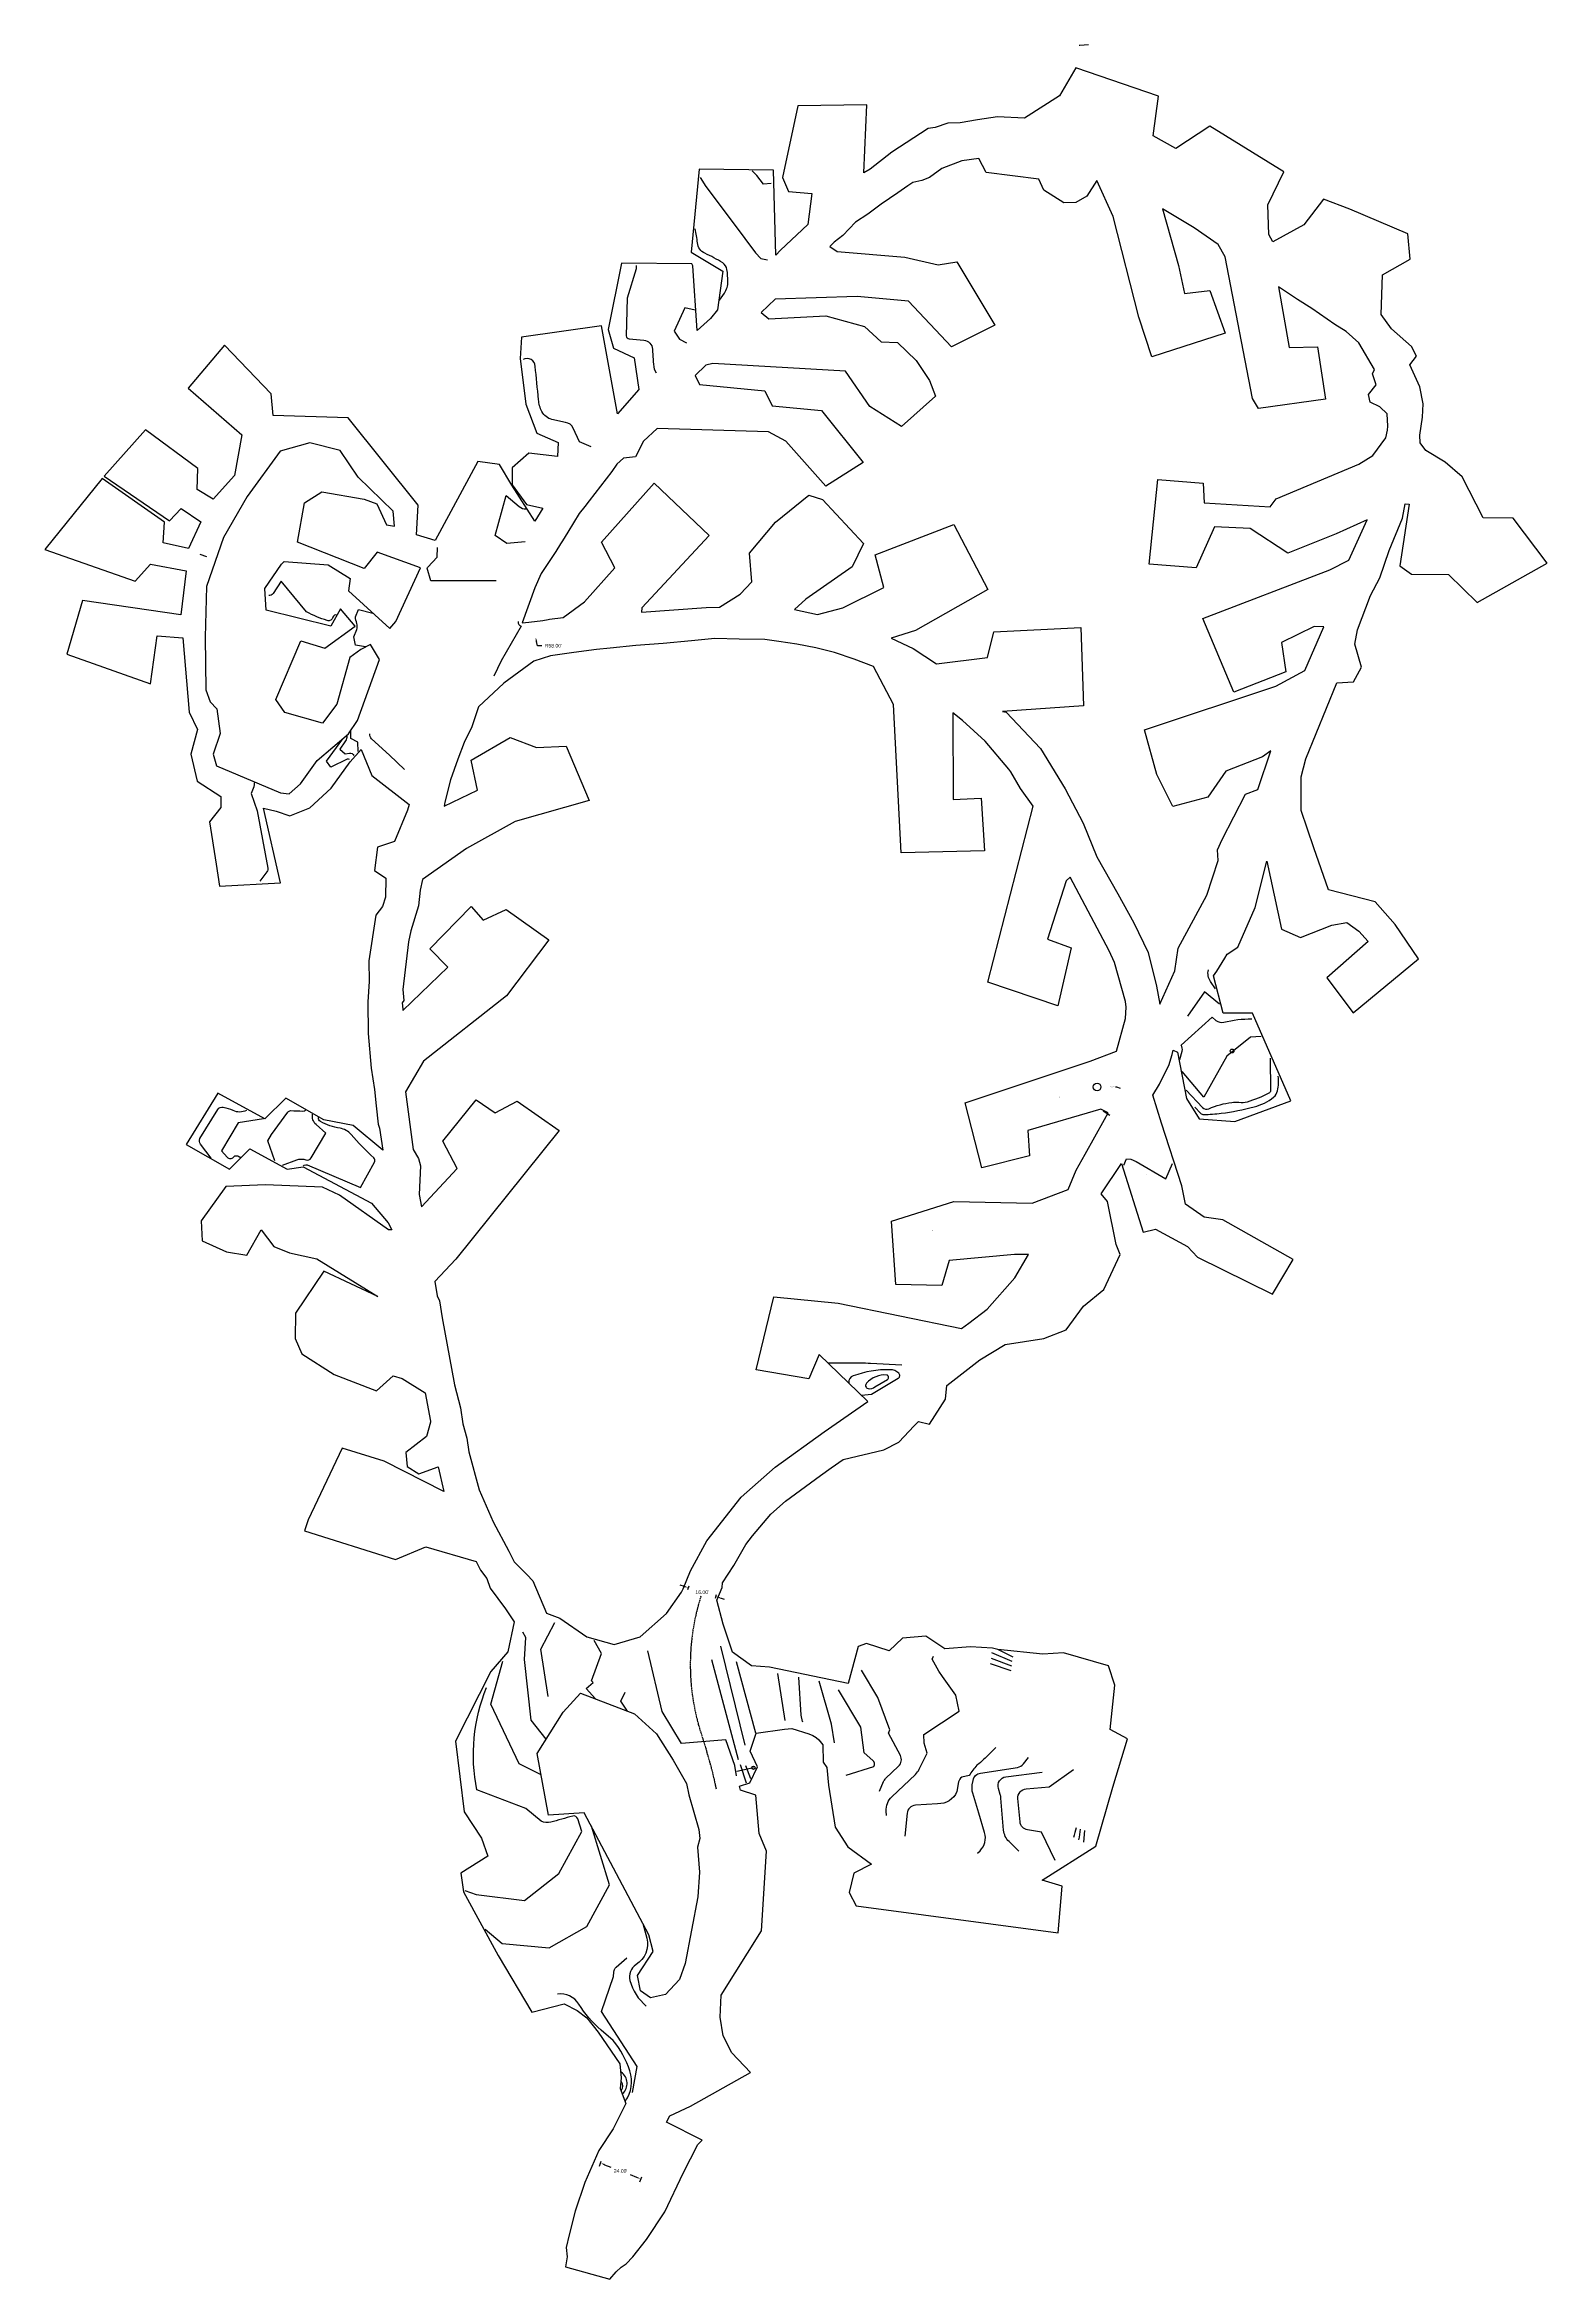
# Model space of a CAD drawing. Header units: feet. Extents: x 1134352 to 1139167, y 648090 to 651378.
# Drawn here: x 1134352 to 1135186, y 648090 to 649330 of the extents above; entities that cross this region are included whole.
import ezdxf
from ezdxf import colors
from ezdxf.entities.mleader import LeaderData, LeaderLine
from ezdxf.math import Vec2, Vec3

# ---------------------------------------------------------------- set-up
doc = ezdxf.new("R2010")
doc.units = ezdxf.units.FT
doc.header["$MEASUREMENT"] = 0
doc.linetypes.add('CENTER2', pattern=[1.125, 0.75, -0.125, 0.125, -0.125])
for name, color, linetype in [('C-ROAD-CNTR', 1, 'CENTER2'), ('G-CONTOUR', 4, 'Continuous'), ('G-TEXT-ST01', 1, 'Continuous'), ('G-TEXT-ST02', 2, 'Continuous'), ('G-XREF', 7, 'Continuous')]:
    doc.layers.add(name, color=color, linetype=linetype)
doc.styles.add('Normal', font='arial.ttf', dxfattribs={"height": 0.1})
doc.styles.get("Standard").update_dxf_attribs({"font": 'arial.ttf'})
doc.dimstyles.new('Plan', dxfattribs={"dimscale": 20, "dimtxt": 0.1, "dimasz": 0.12, "dimexe": 0.0625, "dimexo": 0.0625, "dimgap": 0.09, "dimtad": 0, "dimtih": 1, "dimtoh": 1, "dimzin": 0, "dimdsep": 46, "dimtxsty": 'Normal', "dimcen": 0.09, "dimclrd": 256, "dimclre": 256, "dimclrt": 256, "dimaunit": 1, "dimadec": 4, "dimazin": 0, "dimtfac": 1, "dimtofl": 0, "dimtmove": 0, "dimatfit": 3, "dimfxl": 1, "dimtolj": 1, "dimtzin": 0, "dimlwd": -1, "dimlwe": -1, "dimarcsym": 0})

# ---------------------------------------------------------------- blocks, each defined once
blk = doc.blocks.new('*D366')
at = {"layer": 'Defpoints', "color": 0, "transparency": 16777216}
for p in [(1134708.9, 648471.4), (1134709.6, 648473.6), (1134724.1, 648466.5)]:
    blk.add_point(p, dxfattribs=at)
at = {"layer": 'G-XREF', "transparency": 16777216}
for p, q in [((1134707.3, 648474.3), (1134705, 648475)), ((1134709.3, 648472.6), (1134710, 648474.7)), ((1134724.5, 648467.7), (1134725.2, 648469.9)), ((1134727.1, 648467.9), (1134729.4, 648467.2))]:
    blk.add_line(p, q, dxfattribs=at)
for points in [[(1134707.4, 648474.7), (1134707.2, 648473.9), (1134709.6, 648473.6)], [(1134727.2, 648468.3), (1134727, 648467.6), (1134724.8, 648468.7)]]:
    blk.add_solid(points, dxfattribs=at)
at = {"layer": 'G-XREF', "transparency": 16777216, "insert": (1134717.2, 648471.1), "char_height": 2, "attachment_point": 5, "style": 'Normal'}
blk.add_mtext("\\A1;16.00'", dxfattribs=at)
blk = doc.blocks.new('*D369')
at = {"layer": 'Defpoints', "color": 0, "transparency": 16777216}
for p in [(1134659.7, 648151.5), (1134683.1, 648145.6), (1134682, 648142.8)]:
    blk.add_point(p, dxfattribs=at)
at = {"layer": 'G-XREF', "transparency": 16777216}
for p, q in [((1134660.1, 648152.7), (1134661.2, 648155.5)), ((1134663, 648153.5), (1134666.5, 648152.1)), ((1134680.9, 648146.4), (1134677.4, 648147.8)), ((1134682.5, 648143.9), (1134683.6, 648146.7))]:
    blk.add_line(p, q, dxfattribs=at)
for points in [[(1134663.1, 648153.9), (1134662.9, 648153.1), (1134660.8, 648154.4)], [(1134681, 648146.8), (1134680.7, 648146.1), (1134683.1, 648145.6)]]:
    blk.add_solid(points, dxfattribs=at)
at = {"layer": 'G-XREF', "transparency": 16777216, "insert": (1134671.9, 648150), "char_height": 2, "attachment_point": 5, "style": 'Normal'}
blk.add_mtext("\\A1;24.00'", dxfattribs=at)
blk = doc.blocks.new('*D370')
at = {"layer": 'Defpoints', "color": 0, "transparency": 16777216}
for p in [(1134624.7, 649000.9), (1134637.2, 648944.3)]:
    blk.add_point(p, dxfattribs=at)
at = {"layer": 'G-XREF', "transparency": 16777216}
for p, q in [((1134625.8, 648996.2), (1134625.2, 648998.6)), ((1134628.2, 648996.2), (1134625.8, 648996.2))]:
    blk.add_line(p, q, dxfattribs=at)
blk.add_solid([(1134625.6, 648998.7), (1134624.8, 648998.5), (1134624.7, 649000.9)], dxfattribs=at)
at = {"layer": 'G-XREF', "transparency": 16777216, "insert": (1134634.6, 648996.2), "char_height": 2, "attachment_point": 5, "style": 'Normal'}
blk.add_mtext("\\A1;R58.00'", dxfattribs=at)
blk = doc.blocks.new('*D373')
at = {"layer": 'Defpoints', "transparency": 16777216}
for p, q in [((1134946.6, 648751.4), (1134947.2, 648751.4)), ((1134947.2, 648751.4), (1134949.2, 648750.8))]:
    blk.add_line(p, q, dxfattribs=at)
at = {"layer": 'Defpoints', "color": 0, "transparency": 16777216}
for p in [(1134854.7, 648781.6), (1134949.7, 648750.6)]:
    blk.add_point(p, dxfattribs=at)
at = {"layer": 'Defpoints', "transparency": 16777216}
blk.add_solid([(1134949.2, 648750.9), (1134949.1, 648750.7), (1134949.7, 648750.6)], dxfattribs=at)
at = {"layer": 'Defpoints', "transparency": 16777216, "insert": (1134944.8, 648751.4), "char_height": 0.5, "attachment_point": 5, "style": 'Normal'}
blk.add_mtext("\\A1;R100.00'", dxfattribs=at)

msp = doc.modelspace()

# ---------------------------------------------------------------- linework, layer by layer
at = {"layer": 'C-ROAD-CNTR'}
msp.add_lwpolyline([(1134716.52, 648468.986, 0.1551782), (1134716.396, 648393.222), (1134719.721, 648382.706, -0.02709237), (1134725.123, 648361.732)], format="xyb", dxfattribs=at)
at = {"layer": 'Defpoints'}
for centre, radius in [((1135011.31, 648771.358), 1.033), ((1134936.388, 648751.374), 2.142), ((1134745.654, 648373.727), 0.92)]:
    msp.add_circle(centre, radius, dxfattribs=at)
at = {"layer": 'G-CONTOUR', "flags": 128}
for points, elevation in [([(1134755.46, 649252.558), (1134751.219, 649252.167), (1134747.602, 649256.989), (1134744.971, 649259.58)], 4645), ([(1134716.095, 649255.862), (1134719.197, 649250.919), (1134734.889, 649230.004), (1134746.709, 649214.247), (1134749.655, 649211.085), (1134753.377, 649210.339)], 4646), ([(1134713.271, 649182.329), (1134707.614, 649183.637), (1134701.633, 649170.744), (1134704.607, 649166.235), (1134708.434, 649164.14)], 4649), ([(1134438.268, 649047.033), (1134442.055, 649045.745)], 4663.723), ([(1134526.312, 648937.434), (1134525.961, 648942.661), (1134522.216, 648944.696), (1134522.075, 648948.973)], 4663), ([(1135004.271, 648797.33), (1134996.095, 648804.169), (1134986.587, 648790.606)], 4641), ([(1135027.488, 648779.334), (1135021.53, 648779.104), (1135008.415, 648768.5), (1134995.615, 648745.645), (1134983.678, 648760.047)], 4643), ([(1134951.182, 648707.988), (1134952.685, 648711.584), (1134955.111, 648711.292), (1134958.012, 648709.973), (1134974.475, 648700.439), (1134978.254, 648708.991)], 4644), ([(1134631.602, 648413.311), (1134627.712, 648439.54), (1134635.348, 648454.367)], 4654), ([(1134630.555, 648389.528), (1134622.247, 648400.101), (1134618.599, 648433.748), (1134619.346, 648446.018), (1134617.645, 648448.978)], 4655), ([(1134658.031, 648411.872), (1134652.852, 648417.589), (1134656.674, 648420.972), (1134655.775, 648421.924), (1134661.36, 648437.11), (1134657.311, 648444.336)], 4652), ([(1134741.069, 648386.215), (1134727.459, 648441.218)], 4647.999), ([(1134627.756, 648369.748), (1134615.511, 648375.94), (1134599.876, 648409.039), (1134606.579, 648432.836)], 4656), ([(1134736.313, 648369.247), (1134735.265, 648375.018), (1134730.267, 648389.156), (1134705.754, 648387.075), (1134694.938, 648404.944), (1134687.013, 648438.617)], 4650), ([(1134737.411, 648378.067), (1134722.613, 648433.559)], 4648.999), ([(1134746.968, 648392.929), (1134736.171, 648432.384)], 4647), ([(1134842.083, 648381.702), (1134840.357, 648387.31), (1134840.162, 648392.16), (1134859.81, 648405.109), (1134858.063, 648414.011), (1134850.664, 648424.367), (1134848.604, 648427.25), (1134844.894, 648433.95), (1134845.543, 648435.689)], 4640), ([(1134877.055, 648431.604), (1134888.514, 648427.718)], 4638), ([(1134877.548, 648434.563), (1134888.924, 648430.184)], 4637), ([(1134889.335, 648432.65), (1134878.04, 648437.522)], 4636), ([(1134889.746, 648435.116), (1134881.339, 648439.323)], 4635), ([(1134763.231, 648399.833), (1134759.23, 648425.912)], 4645), ([(1134773.319, 648399.159), (1134772.923, 648399.42), (1134772.193, 648402.945), (1134770.743, 648423.995)], 4644.005), ([(1134790.665, 648387.499), (1134789.049, 648397.862), (1134782.185, 648421.758)], 4643), ([(1134675.765, 648405.025), (1134672.083, 648410.731), (1134674.391, 648415.629)], 4651), ([(1134738.322, 648375.569), (1134741.583, 648365.36)], 4649), ([(1134741.264, 648374.982), (1134743.994, 648367.781)], 4648), ([(1134596.756, 648284.181), (1134606.117, 648276.213), (1134632.193, 648273.883), (1134653.144, 648285.608), (1134665.798, 648308.824), (1134655.672, 648341.219)], 4656), ([(1134929.44, 648338.888), (1134928.763, 648332.477)], 4633)]:
    msp.add_lwpolyline(points, dxfattribs=dict(at, elevation=elevation))
for points, elevation in [([(1134726.818, 649187.911), (1134729.531, 649191.847, 0.15736083), (1134731.468, 649198.309, 0.02922786), (1134730.948, 649204.848, 0.21979583), (1134728.577, 649208.544, 0.03706012), (1134718.654, 649213.881, -0.27234268), (1134714.561, 649219.62, 0.04212902), (1134713.203, 649227.435, -135.76969156)], 4648), ([(1134680.55, 649207.175), (1134680.506, 649205.284), (1134675.556, 649189.089), (1134675.061, 649168.051, 0.42744784), (1134676.647, 649166.461), (1134684.812, 649165.728, -0.37876096), (1134689.595, 649160.666, 0.02811196), (1134690.55, 649149.585), (1134691.574, 649147.502, 1.94997414)], 4650), ([(1134655.582, 649106.454), (1134649.106, 649109.218), (1134645.601, 649116.901, 0.25647038), (1134641.317, 649120.094), (1134633.749, 649121.745, -0.22800248), (1134628.215, 649126.068, -0.09162038), (1134626.333, 649132.694, 0.00347042), (1134624.477, 649151.186, 0.57381622), (1134617.741, 649154.921, -3.27848317)], 4654), ([(1134619.008, 649053.883), (1134608.819, 649052.839), (1134602.295, 649057.38), (1134608.356, 649079.538), (1134615.609, 649073.364, 0.20799086), (1134619.413, 649072.208, -1.12220097)], 4660), ([(1134602.821, 649032.249), (1134566.553, 649032.154), (1134564.614, 649039.26, -0.17282348), (1134564.911, 649039.825), (1134570.099, 649045.265), (1134570.176, 649050.607)], 4661), ([(1134514.511, 649013.218, 0.45732076), (1134512.165, 649011.962, -0.43713617), (1134509.065, 649010.168, -0.04633717), (1134497.576, 649014.917), (1134483.457, 649032.001), (1134478.972, 649025.098, -0.31612594), (1134476.593, 649024.141, -1.26581234)], 4665), ([(1134530.286, 648995.48), (1134524.762, 648996.58), (1134523.882, 649001.038), (1134525.391, 649005.099, 0.16555357), (1134525.487, 649008.595, -0.04098144), (1134524.689, 649012.188), (1134526.439, 649016.355), (1134534.384, 649014.241)], 4664), ([(1134615.07, 649009.559, 0.39329456), (1134616.675, 649006.997), (1134605.663, 648987.832), (1134601.606, 648979.356)], 4660), ([(1134521.486, 648933.064, 0.2759854), (1134520.209, 648933.21), (1134511.072, 648928.86), (1134508.636, 648932.055), (1134517.688, 648944.493)], 4665), ([(1134519.972, 648946.42), (1134519.847, 648945.308, -0.13980169), (1134518.808, 648942.781), (1134516.006, 648938.872), (1134519.072, 648936.259), (1134521.433, 648936.573, -0.3229848), (1134523.899, 648935.249, -2.5507426)], 4664), ([(1134551.947, 648927.538), (1134543.584, 648935.392), (1134533.699, 648944.553, -0.17065396), (1134532.664, 648947.341, -9.49768876)], 4662), ([(1134468.655, 648920.67), (1134468.39, 648917.977), (1134466.882, 648914.272), (1134470.1, 648904.632), (1134476.098, 648872.788, -0.23249801), (1134475.55, 648870.814), (1134471.627, 648865.495)], 4670), ([(1135002.142, 648805.788), (1134999.329, 648809.927, -0.21018542), (1134998.167, 648816.294, -7.71110619)], 4640), ([(1134982.322, 648766.59), (1134983.628, 648771.312, 0.22740893), (1134983.051, 648774.534), (1135000.333, 648790.094), (1135002.397, 648788.342, 0.24217849), (1135006.779, 648787.321, -0.06391402), (1135022.224, 648789.165, 0.0044184)], 4642), ([(1134985.856, 648749.543), (1134994.959, 648739.99, 0.31547792), (1134998.433, 648739.291, -0.07025047), (1135011.222, 648742.866, -0.06576182), (1135015.13, 648742.87, 0.10403714), (1135019.826, 648743.232, 0.04837173), (1135031.872, 648748.057, 0.22921167), (1135032.881, 648749.405), (1135032.65, 648767.409)], 4644), ([(1134990.675, 648740.107), (1134993.884, 648736.792, 0.20615163), (1134995.538, 648736.102, 0.0295711), (1135005.341, 648736.795, 0.03005725), (1135023.516, 648740.287, 0.10803822), (1135034.381, 648745.74, 0.17367926), (1135036.565, 648749.331, 0.07453762), (1135036.998, 648757.366, -0.04756138)], 4645), ([(1134444.642, 648711.897), (1134438.767, 648719.585, -0.26500993), (1134438.334, 648722.786), (1134448.333, 648738.907, -0.31738323), (1134451.365, 648740.192, -0.0549324), (1134456.561, 648738.45, 0.21421531), (1134464.385, 648738.523, 2.38002157)], 4671), ([(1134479.877, 648710.361), (1134476.049, 648721.491), (1134478.133, 648724.978), (1134487.176, 648737.436, -0.2421532), (1134488.814, 648738.264, -0.0122486), (1134495.582, 648738.048, 0.19820989), (1134497.029, 648738.551, -15.75058203)], 4668), ([(1134473.717, 648733.654), (1134459.56, 648731.482), (1134450.352, 648716.015), (1134453.499, 648712.482, 0.44911602), (1134456.975, 648712.486, -0.5097933), (1134460.65, 648712.126, -142.33770316)], 4670), ([(1134484.184, 648708.031), (1134492.085, 648710.909, -0.16807196), (1134497.257, 648710.992, 0.3429989), (1134500.092, 648712.008), (1134508.277, 648725.757), (1134502.821, 648730.63, -0.26463173), (1134500.899, 648736.347, 0.09685196)], 4667), ([(1134495.949, 648707.686, -0.26474678), (1134496.277, 648708.067, -0.13561908), (1134497.922, 648708.187), (1134527.491, 648695.698), (1134535.328, 648709.709, 0.34814363), (1134534.954, 648712.028, -0.0294683), (1134522.277, 648725.072, 0.17701473), (1134516.148, 648728.486, -0.08488484), (1134505.303, 648732.166, -0.33616294), (1134504.281, 648734.42, -0.47337752)], 4666), ([(1134828.052, 648596.98), (1134810.638, 648597.967, 0.01384715), (1134805.103, 648598.127), (1134787.294, 648598.149)], 4644), ([(1134805.69, 648580.335), (1134811.158, 648580.871), (1134826.041, 648589.759, 0.50102802), (1134826.333, 648592.563, 0.18388905), (1134821.401, 648594.542, 0.09260889), (1134801.058, 648591.119, 0.33706995), (1134798.569, 648587.23, 20.30204123)], 4643), ([(1134585.344, 648305.664), (1134591.805, 648303.454), (1134618.464, 648300.015), (1134637.64, 648315.116), (1134650.295, 648338.332), (1134648.077, 648345.413, 0.40639403), (1134645.326, 648346.899, -0.00212065), (1134633.123, 648343.488, -0.18600426), (1134627.882, 648344.011), (1134619.232, 648351.148), (1134592.106, 648361.363, -0.14596931), (1134597.526, 648418.291, 25.35683019)], 4657), ([(1134797.169, 648369.526), (1134812.458, 648374.453, 0.39457802), (1134811.833, 648377.77), (1134807.178, 648381.937), (1134805.175, 648396.304), (1134792.762, 648416.864)], 4642), ([(1134815.566, 648360.73), (1134817.874, 648366.025, -0.1003472), (1134819.014, 648367.652), (1134826.233, 648374.509, 0.33761095), (1134827.198, 648380.493), (1134820.589, 648392.846), (1134821.302, 648394.746), (1134814.66, 648412.627), (1134805.628, 648427.878)], 4641), ([(1134819.514, 648347.267), (1134819.357, 648349.632, -0.222889), (1134822.448, 648357.544), (1134835.612, 648370.048, 0.08763864), (1134837.679, 648372.846), (1134842.083, 648381.702)], 4640), ([(1134880.099, 648384.895), (1134877.435, 648382.169, -0.02279913), (1134870.775, 648375.947), (1134869.688, 648375.078, 0.04881743), (1134865.414, 648369.352), (1134861.224, 648368.542, 0.14395055), (1134859.497, 648365.918), (1134858.565, 648360.486, -0.3190898), (1134847.849, 648353.758), (1134835.525, 648352.9, 0.3646889), (1134830.898, 648348.424), (1134829.602, 648335.816)], 4639), ([(1134870.063, 648326.355), (1134871.403, 648327.664, 0.27939269), (1134873.986, 648337.704), (1134870.71, 648348.559), (1134867.388, 648359.571, -0.11670443), (1134867.108, 648364.168), (1134867.547, 648366.697, -0.32285561), (1134871.726, 648370.786), (1134892.254, 648373.888, 0.19442385), (1134895.479, 648375.795), (1134898.242, 648379.409)], 4638), ([(1134892.915, 648327.503), (1134887.536, 648332.701, -0.1816922), (1134884.519, 648339.057), (1134883.027, 648356.846, 0.05239453), (1134882.636, 648358.899), (1134881.625, 648362.248, -0.46270629), (1134885.762, 648368.65), (1134905.928, 648371.294)], 4637), ([(1134913.129, 648322.201), (1134905.573, 648337.974), (1134897.806, 648339.215, -0.34335309), (1134893.615, 648343.706), (1134892.459, 648356.601, -0.4158291), (1134897.02, 648362.03), (1134909.725, 648363.099), (1134923.301, 648372.695)], 4636), ([(1134924.693, 648340.459, -0.02985818), (1134923.331, 648335.027)], 4635), ([(1134927.066, 648339.674, -0.03489234), (1134926.047, 648333.752)], 4634), ([(1134684.318, 648287.309), (1134686.407, 648279.135, -0.326947), (1134680.52, 648264.472, 0.33239481), (1134677.065, 648255.614, 0.1515661), (1134686.12, 648241.508, -0.94423173)], 4654), ([(1134678.432, 648193.548), (1134681.13, 648207.871), (1134661.256, 648238.486), (1134667.939, 648257.89), (1134668.119, 648260.358, -0.17767028), (1134669.378, 648263.145), (1134675.298, 648268.302)], 4655), ([(1134674.499, 648188.751, 0.23595587), (1134677.05, 648205.513, 0.09493507), (1134667.748, 648222.471), (1134661.048, 648228.201, -0.07801882), (1134648.708, 648242.624, 0.30321877), (1134636.812, 648248.081, 5.1490326)], 4655), ([(1134673.013, 648192.956, 0.48900603), (1134672.275, 648204.759, -3.24021764)], 4654), ([(1134672.333, 648194.879, 0.36803229), (1134672.395, 648199.414, 11.5716986)], 4653)]:
    msp.add_lwpolyline(points, format="xyb", dxfattribs=dict(at, elevation=elevation))
at = {"layer": 'G-CONTOUR', "elevation": 4642, "flags": 128}
msp.add_lwpolyline([(1134813.057, 648585.008), (1134820.032, 648589.169, 0.68544078), (1134819.62, 648591.585, 0.23526), (1134808.462, 648587.094, 0.62410477), (1134809.275, 648584.074, 0.21752779)], format="xyb", close=True, dxfattribs=at)
at = {"layer": 'G-CONTOUR', "flags": 128}
msp.add_lwpolyline([(1134745.654, 648373.727), (1134736.445, 648371.562)], dxfattribs=at)
at = {"layer": 'G-TEXT-ST01', "flags": 128}
for points in [[(1134717.087, 648167.061), (1134697.347, 648177.098), (1134699.158, 648180.529), (1134710.762, 648185.892), (1134743.969, 648204.566), (1134733.602, 648215.603), (1134728.918, 648224.988), (1134727.122, 648235.341), (1134727.765, 648247.467), (1134750.202, 648283.161), (1134752.809, 648327.436), (1134748.789, 648337.17), (1134746.914, 648358.408), (1134738.517, 648361.349), (1134737.862, 648363.535), (1134743.69, 648365.403), (1134747.816, 648374.174), (1134743.898, 648382.847), (1134747.134, 648392.876), (1134762.872, 648395.079), (1134767, 648395.387), (1134776.447, 648392.58), (1134778.552, 648391.641), (1134780.379, 648390.552), (1134781.852, 648389.247), (1134784.096, 648386.365), (1134784.327, 648376.738), (1134786.354, 648373.841), (1134787.281, 648363.973), (1134791.041, 648340.779), (1134797.975, 648329.746), (1134811.136, 648320.145), (1134801.332, 648315.295), (1134798.727, 648304.411), (1134802.635, 648297.094), (1134914.829, 648282.2), (1134916.977, 648308.08), (1134905.846, 648311.35), (1134935.698, 648330.259), (1134945.167, 648362.934), (1134953.232, 648389.83), (1134943.691, 648394.987), (1134946.247, 648419.473), (1134942.693, 648430.271), (1134917.766, 648437.435), (1134906.195, 648436.725), (1134881.339, 648439.323), (1134878.252, 648440.04), (1134866.113, 648440.696), (1134851.798, 648439.675), (1134841.32, 648446.621), (1134828.352, 648445.585), (1134820.917, 648438.612), (1134808.478, 648442.671), (1134803.723, 648440.952), (1134798.309, 648420.372), (1134754.592, 648429.474), (1134744.549, 648430.176), (1134734.044, 648437.82), (1134728.81, 648453.344), (1134725.387, 648466.654), (1134728.362, 648473.649), (1134728.485, 648476.232), (1134734.745, 648485.82), (1134741.352, 648497.515), (1134745.191, 648502.352), (1134755.23, 648514.425), (1134763.477, 648521.595), (1134782.927, 648535.921), (1134788.726, 648540.158), (1134795.405, 648544.795), (1134818.059, 648550.127), (1134826.418, 648554.405), (1134834.871, 648563.357), (1134837.226, 648565.711), (1134843.314, 648564.334), (1134852.333, 648578.11), (1134853.014, 648585.679), (1134871.388, 648600.051), (1134885.421, 648608.569), (1134906.908, 648611.77), (1134919.187, 648616.604), (1134928.801, 648629.722), (1134940.18, 648639.048), (1134949.2, 648658.425), (1134947.067, 648663.935), (1134942.145, 648687.803), (1134938.602, 648692.125), (1134949.863, 648708.917), (1134962.008, 648670.856), (1134968.796, 648672.535), (1134986.604, 648662.796), (1134992.222, 648656.881), (1135033.714, 648636.35), (1135045.188, 648655.729), (1135006.265, 648677.741), (1134995.806, 648679.218), (1134985.448, 648686.346), (1134983.491, 648696.612), (1134972.103, 648731.348), (1134967.392, 648746.857), (1134970.989, 648752.882), (1134971.644, 648754.326), (1134976.143, 648763.325), (1134978.029, 648769.376), (1134978.706, 648771.727), (1134980.964, 648770.64), (1134986.009, 648744.936), (1134993.131, 648733.709), (1135012.87, 648732.163), (1135043.995, 648743.607), (1135022.667, 648792.294), (1135006.412, 648792.389), (1135001.004, 648813.036), (1135002.814, 648815.629), (1135007.282, 648822.912), (1135008.684, 648825.015), (1135014.583, 648828.895), (1135024.108, 648850.896), (1135030.621, 648876.701), (1135038.716, 648838.901), (1135049.328, 648834.355), (1135066.769, 648841.085), (1135075.11, 648842.604), (1135081.733, 648837.788), (1135086.864, 648832.112), (1135063.973, 648812.003), (1135078.588, 648792.486), (1135114.789, 648822.479), (1135101.91, 648841.567), (1135090.699, 648854.148), (1135064.835, 648860.784), (1135056.618, 648884.073), (1135049.716, 648904.809), (1135049.759, 648923.385), (1135052.326, 648933.48), (1135069.466, 648975.675), (1135078.765, 648976.213), (1135083.085, 648984.37), (1135079.463, 648997.106), (1135080.86, 649005.021), (1135088.188, 649024.134), (1135093.359, 649033.932), (1135098.593, 649048.929), (1135105.858, 649066.997), (1135107.337, 649074.826), (1135109.638, 649074.662), (1135104.416, 649040.541), (1135110.919, 649035.912), (1135131.433, 649035.652), (1135147.363, 649020.16), (1135186.32, 649041.966), (1135167.422, 649067.037), (1135150.717, 649067.149), (1135139.077, 649089.949), (1135129.64, 649097.978), (1135118.832, 649104.465), (1135115.702, 649108.81), (1135115.631, 649113.08), (1135116.99, 649122.927), (1135117.484, 649130.471), (1135115.622, 649139.737), (1135109.964, 649152.112), (1135113.715, 649156.916), (1135110.841, 649162.183), (1135099.732, 649172.053), (1135094.039, 649179.889), (1135094.819, 649201.89), (1135110.252, 649210.674), (1135108.818, 649224.676), (1135076.699, 649238.422), (1135062.089, 649244.01), (1135051.146, 649229.711), (1135033.92, 649220.313), (1135031.713, 649224.385), (1135031.145, 649240.747), (1135039.977, 649259.126), (1134998.907, 649284.479), (1134980.17, 649272.078), (1134967.444, 649279.003), (1134970.563, 649301.122), (1134924.678, 649316.817), (1134915.47, 649301.349), (1134896.157, 649288.881), (1134881.138, 649289.657), (1134870.06, 649287.859), (1134860.399, 649286.226), (1134853.631, 649286.133), (1134846.511, 649283.679), (1134842.599, 649283.048), (1134822.463, 649269.944), (1134810.452, 649260.543), (1134806.84, 649258.609), (1134808.654, 649296.326), (1134770.265, 649295.676), (1134761.764, 649255.906), (1134765.055, 649248.269), (1134778.123, 649247.143), (1134775.792, 649229.945), (1134760.66, 649215.606), (1134758.026, 649212.775), (1134756.738, 649259.964), (1134715.431, 649260.621), (1134711.015, 649214.445), (1134728.603, 649204.044), (1134725.761, 649182.591), (1134721.751, 649177.705), (1134714.469, 649171.148), (1134711.969, 649206.938), (1134711.424, 649208.059), (1134672.41, 649208.434), (1134664.909, 649171.552), (1134668.024, 649161.174), (1134679.472, 649155.917), (1134682.106, 649138.345), (1134670.17, 649124.756), (1134661.317, 649173.613), (1134616.962, 649167.4), (1134616.129, 649155.507), (1134619.345, 649130.135), (1134625.38, 649114.092), (1134637.194, 649108.86), (1134636.948, 649101.232), (1134620.89, 649103.021), (1134611.664, 649094.895), (1134611.629, 649085.467), (1134619.703, 649074.461), (1134628.679, 649072.491), (1134624.344, 649065.345), (1134611.535, 649085.256), (1134604.598, 649096.708), (1134592.567, 649098.364), (1134569.011, 649054.488), (1134558.686, 649057.691), (1134559.464, 649074.119), (1134520.681, 649122.679), (1134479.098, 649123.985), (1134478, 649135.962), (1134452.097, 649162.867), (1134431.821, 649139.093), (1134461.611, 649113.25), (1134457.611, 649090.61), (1134445.823, 649077.522), (1134436.775, 649082.829), (1134437.192, 649094.454), (1134408.242, 649116.005), (1134385.218, 649090.236), (1134421.566, 649065.497), (1134427.917, 649072.321), (1134438.86, 649064.86), (1134431.954, 649050.139), (1134418.034, 649053.232), (1134418.652, 649064.715), (1134384.031, 649088.908), (1134352.202, 649049.629), (1134402.388, 649032.064), (1134410.898, 649041.354), (1134430.703, 649037.788), (1134427.778, 649013.401), (1134373.28, 649021.282), (1134364.534, 648991.424), (1134410.912, 648975.124), (1134414.63, 649001.759), (1134428.875, 649000.553), (1134432.43, 648959.417), (1134437.074, 648949.632), (1134433.299, 648936.06), (1134436.932, 648921.084), (1134450.02, 648912.51), (1134449.908, 648906.487), (1134443.697, 648898.547), (1134447.452, 648874.999), (1134449.248, 648862.883), (1134483.12, 648864.578), (1134473.668, 648906.102), (1134480.69, 648904.459), (1134488.372, 648901.873), (1134499.444, 648906.279), (1134511.281, 648917.248), (1134521.706, 648931.743), (1134527.948, 648938.669), (1134533.735, 648924.144), (1134554.447, 648908.116), (1134553.664, 648904.99), (1134546.309, 648887.613), (1134536.909, 648884.431), (1134535.365, 648871.449), (1134541.583, 648867.276), (1134541.318, 648856.676), (1134539.7, 648851.566), (1134536.102, 648846.69), (1134532.1, 648821.404), (1134532.343, 648809.964), (1134531.655, 648798.673), (1134531.706, 648780.966), (1134533.364, 648761.744), (1134535.245, 648750.078), (1134536.191, 648740.84), (1134537.325, 648730.821), (1134538.083, 648728.575), (1134539.873, 648716.329), (1134523.469, 648730.014), (1134507.083, 648733.136), (1134486.116, 648745.1), (1134474.36, 648733.772), (1134448.29, 648747.943), (1134430.722, 648719.518), (1134454.744, 648705.763), (1134466.132, 648717.057), (1134486.891, 648705.703), (1134495.736, 648707.131), (1134533.652, 648687), (1134542.835, 648676.033), (1134544.935, 648672.128), (1134543.031, 648672.097), (1134515.769, 648691.388), (1134506.441, 648695.733), (1134474.719, 648697.184), (1134452.851, 648696.155), (1134439.019, 648677.167), (1134439.652, 648666.027), (1134453.168, 648659.843), (1134464.44, 648657.997), (1134472.453, 648672.137), (1134479.478, 648662.849), (1134488.09, 648659.455), (1134503.269, 648656.012), (1134537.157, 648635.209), (1134507.22, 648649.11), (1134491.381, 648625.844), (1134491.322, 648611.885), (1134494.907, 648603.397), (1134512.843, 648591.805), (1134536.31, 648582.812), (1134545.742, 648591.112), (1134550.681, 648589.718), (1134563.415, 648581.747), (1134566.362, 648565.891), (1134566.402, 648565.404), (1134564.217, 648557.423), (1134552.677, 648548.674), (1134553.449, 648540.858), (1134559.974, 648536.737), (1134570.62, 648540.591), (1134573.782, 648526.937), (1134540.596, 648543.768), (1134517.258, 648551.034), (1134498.546, 648511.242), (1134496.36, 648505.179), (1134546.997, 648489.3), (1134563.848, 648496.18), (1134591.685, 648488.098), (1134594.174, 648483.306), (1134597.606, 648478.786), (1134599.566, 648473.391), (1134608.005, 648461.81), (1134612.787, 648454.619), (1134609.384, 648437.93), (1134599.881, 648427.096), (1134580.192, 648388.525), (1134585.002, 648349.268), (1134594.61, 648334.682), (1134598.152, 648324.669), (1134583.125, 648315.288), (1134584.601, 648304.86), (1134603.937, 648269.505), (1134622.55, 648238.08), (1134640.579, 648242.82), (1134647.874, 648238.979), (1134653.208, 648234.952), (1134659.402, 648227.045), (1134671.52, 648209.507), (1134672.225, 648201.702), (1134671.595, 648195.704), (1134674.797, 648187.423), (1134667.713, 648173.463), (1134659.735, 648161.348), (1134652.004, 648143.633), (1134646.7, 648127.618), (1134643.415, 648114.64), (1134641.59, 648107.457), (1134642.151, 648102.453), (1134641.356, 648096.795), (1134665.89, 648089.899), (1134669.384, 648094.06), (1134672.188, 648096.554), (1134675.006, 648098.508), (1134678.781, 648102.429), (1134686.192, 648112.022), (1134696.387, 648127.255), (1134706.574, 648148.801), (1134714.833, 648164.722)], [(1134620.92, 649009.169), (1134628.806, 649010.172), (1134631.619, 649010.699), (1134632.442, 649010.966), (1134639.925, 649011.794), (1134651.886, 649020.578), (1134668.722, 649039.326), (1134661.256, 649053.592), (1134690.487, 649086.367), (1134720.981, 649057.268), (1134683.604, 649017.238), (1134683.559, 649014.818), (1134719.479, 649017.478), (1134726.798, 649017.595), (1134738.203, 649024.804), (1134744.708, 649031.683), (1134743.491, 649047.509), (1134757.85, 649064.725), (1134776.449, 649079.63), (1134783.966, 649077.361), (1134806.735, 649052.852), (1134800.427, 649039.881), (1134774.735, 649022.006), (1134768.362, 649016.231), (1134781.205, 649013.585), (1134795.181, 649017.126), (1134818.058, 649028.413), (1134813.235, 649046.584), (1134856.854, 649063.517), (1134875.686, 649027.36), (1134835.665, 649004.685), (1134822.101, 649000.454), (1134834.338, 648994.678), (1134847.288, 648986.16), (1134875.515, 648989.669), (1134879.005, 649003.917), (1134927.423, 649006.232), (1134928.813, 648962.814), (1134883.979, 648959.768), (1134885.93, 648959.358), (1134904.899, 648939.14), (1134918.67, 648916.797), (1134928.631, 648897.752), (1134936.325, 648878.992), (1134947.972, 648858.477), (1134956.743, 648842.456), (1134964.681, 648825.935), (1134969.371, 648807.392), (1134971.296, 648797.282), (1134979.563, 648815.759), (1134981.309, 648828.482), (1134997.37, 648857.806), (1135003.612, 648877.069), (1135003.157, 648882.872), (1135005.831, 648888.739), (1135018.697, 648913.848), (1135025.548, 648916.41), (1135032.8, 648937.842), (1135028.259, 648934.481), (1135007.906, 648926.576), (1134997.942, 648912.117), (1134978.398, 648907.064), (1134969.639, 648924.764), (1134962.679, 648949.593), (1135035.635, 648973.795), (1135051.622, 648982.466), (1135062.284, 649006.701), (1135056.933, 649006.86), (1135038.726, 648997.94), (1135041.238, 648981.696), (1135012.31, 648970.501), (1134995.105, 649011.32), (1135065.509, 649038.215), (1135076.175, 649043.63), (1135086.289, 649066.048), (1135069.013, 649058.259), (1135042.238, 649047.535), (1135021.358, 649061.294), (1135001.656, 649062.174), (1134991.45, 649039.362), (1134965.318, 649041.433), (1134970.195, 649088.318), (1134995.266, 649086.375), (1134995.87, 649075.518), (1135032.558, 649073.25), (1135035.711, 649077.685), (1135081.754, 649096.932), (1135089.419, 649101.697), (1135096.62, 649111.57), (1135097.66, 649115.857), (1135097.738, 649118.072), (1135097.385, 649124.761), (1135093.29, 649128.75), (1135088.021, 649131.261), (1135087.107, 649135.478), (1135091.32, 649140.861), (1135089.362, 649146.938), (1135090.398, 649149.345), (1135081.632, 649164.235), (1135074.74, 649170.595), (1135068.369, 649174.443), (1135055.532, 649183.283), (1135047.555, 649188.231), (1135037.069, 649195.365), (1135042.944, 649161.705), (1135058.727, 649161.945), (1135063.231, 649132.959), (1135026.008, 649127.824), (1135022.572, 649133.266), (1135007.547, 649211.917), (1135003.538, 649218.707), (1134990.34, 649227.952), (1134972.743, 649238.579), (1134981.603, 649207.062), (1134984.864, 649191.62), (1134998.939, 649193.299), (1135007.565, 649169.506), (1134966.719, 649156.424), (1134959.531, 649178.421), (1134945.251, 649234.362), (1134936.253, 649254.199), (1134930.727, 649245.685), (1134924.58, 649242.087), (1134917.873, 649241.859), (1134906.837, 649248.9), (1134904.115, 649254.994), (1134874.812, 649258.714), (1134870.662, 649266.486), (1134861.336, 649265.157), (1134850.208, 649260.903), (1134843.439, 649255.962), (1134839.043, 649254.285), (1134834.022, 649253.153), (1134831.366, 649251.292), (1134825.804, 649247.455), (1134816.529, 649241.183), (1134809.123, 649235.662), (1134802.35, 649231.169), (1134795.271, 649223.84), (1134790.422, 649220.03), (1134788.026, 649217.691), (1134792.131, 649214.94), (1134829.632, 649211.753), (1134848.17, 649207.57), (1134858.487, 649209.106), (1134879.619, 649173.987), (1134855.662, 649161.928), (1134831.713, 649187.349), (1134803.275, 649189.924), (1134757.742, 649188.432), (1134749.891, 649181.074), (1134754.168, 649177.527), (1134785.733, 649179.138), (1134807.281, 649173.275), (1134816.599, 649164.757), (1134825.604, 649164.404), (1134835.922, 649154.513), (1134843.403, 649143.256), (1134846.77, 649134.599), (1134827.838, 649117.735), (1134810.259, 649128.88), (1134796.751, 649148.582), (1134723.164, 649152.812), (1134719.132, 649151.747), (1134713.295, 649146.086), (1134715.657, 649141.128), (1134751.957, 649137.613), (1134755.988, 649129.301), (1134783.384, 649126.681), (1134806.471, 649097.898), (1134785.752, 649084.71), (1134763.533, 649109.676), (1134754.008, 649114.886), (1134692.228, 649116.677), (1134684.605, 649109.654), (1134680.181, 649101.065), (1134673.44, 649100.255), (1134669.829, 649096.849), (1134667.026, 649092.797), (1134654.409, 649076.56), (1134651.956, 649073.36), (1134648.824, 649069.544), (1134642.64, 649059.197), (1134639.637, 649054.309), (1134638.619, 649052.694), (1134635.861, 649048.405), (1134627.715, 649036.312), (1134624.299, 649028.315), (1134617.244, 649008.959)], [(1134668.389, 648442.027), (1134682.693, 648446.269), (1134697.422, 648459.214), (1134705.734, 648471.137), (1134706.614, 648472.876), (1134710.652, 648483.001), (1134719.695, 648499.557), (1134738.855, 648523.779), (1134757.705, 648540.479), (1134784.963, 648560.086), (1134809.118, 648576.828), (1134782.173, 648603.04), (1134776.353, 648589.512), (1134747.085, 648594.435), (1134757.041, 648635.03), (1134792.709, 648631.435), (1134861.197, 648617.39), (1134865.116, 648620.32), (1134875.42, 648628.103), (1134890.81, 648645.461), (1134898.373, 648658.511), (1134890.488, 648658.5), (1134854.297, 648655.183), (1134850.175, 648641.29), (1134824.706, 648641.791), (1134822.209, 648677.03), (1134856.911, 648687.902), (1134900.399, 648686.973), (1134920.253, 648694.519), (1134924.704, 648705.31), (1134929.733, 648714.076), (1134940.426, 648733.36), (1134942.613, 648737.072), (1134938.389, 648739.033), (1134897.952, 648727.326), (1134898.967, 648713.261), (1134872.369, 648706.518), (1134863.098, 648742.563), (1134932.637, 648765.717), (1134947.146, 648771.276), (1134952.168, 648789.42), (1134952.604, 648795.609), (1134952.199, 648798.783), (1134946.148, 648820.514), (1134943.143, 648826.907), (1134921.463, 648867.785), (1134919.155, 648865.725), (1134908.825, 648833.339), (1134921.917, 648828.6), (1134914.695, 648796.468), (1134875.785, 648809.473), (1134900.873, 648907.117), (1134893.873, 648916.991), (1134888.521, 648926.138), (1134887.321, 648927.74), (1134874.249, 648943.3), (1134861.616, 648954.666), (1134856.246, 648958.948), (1134856.497, 648910.92), (1134872.07, 648911.622), (1134873.85, 648882.373), (1134827.661, 648881.295), (1134823.389, 648963.53), (1134812.323, 648984.628), (1134801.616, 648988.659), (1134790.602, 648992.375), (1134780.332, 648995.086), (1134769.726, 648997.127), (1134759.719, 648998.601), (1134751.944, 648999.649), (1134737.699, 648999.733), (1134724.203, 649000.124), (1134711.181, 648998.984), (1134695.614, 648997.434), (1134680.342, 648996.247), (1134666.133, 648994.777), (1134658.462, 648994.151), (1134645.957, 648992.452), (1134632.938, 648990.529), (1134623.742, 648987.54), (1134607.047, 648975.492), (1134592.992, 648962.359), (1134589.352, 648951.245), (1134585.109, 648942.441), (1134581.577, 648933.327), (1134577.56, 648921.725), (1134574.269, 648909.334), (1134573.992, 648907.104), (1134592.399, 648916.023), (1134588.88, 648932.613), (1134610.629, 648945.214), (1134625.268, 648939.656), (1134641.64, 648940.479), (1134654.417, 648910.235), (1134613.298, 648898.699), (1134586.426, 648883.641), (1134561.896, 648866.42), (1134560.601, 648860.637), (1134559.767, 648851.894), (1134555.484, 648838.072), (1134554.243, 648831.917), (1134551.028, 648805.373), (1134551.559, 648799.427), (1134550.578, 648798.126), (1134551.008, 648794.626), (1134550.949, 648793.906), (1134575.907, 648817.815), (1134565.943, 648828.071), (1134588.936, 648851.58), (1134595.634, 648843.924), (1134608.387, 648849.76), (1134632.031, 648832.994), (1134608.519, 648802.03), (1134562.435, 648765.774), (1134552.445, 648748.745), (1134556.761, 648716.687), (1134559.633, 648711.786), (1134560.796, 648707.615), (1134560.175, 648691.727), (1134561.376, 648684.906), (1134581.145, 648706.198), (1134573.205, 648721.293), (1134591.786, 648744.315), (1134602.263, 648737.106), (1134614.458, 648743.431), (1134637.777, 648727.18), (1134580.45, 648655.81), (1134568.803, 648643.413), (1134570.109, 648635.45), (1134571.315, 648632.723), (1134572.769, 648623.307), (1134579.64, 648586.127), (1134582.992, 648573.298), (1134584.27, 648564.516), (1134586.487, 648556.476), (1134587.607, 648548.934), (1134593.459, 648527.807), (1134601.194, 648510.058), (1134609.818, 648493.953), (1134612.896, 648487.96), (1134619.939, 648481.003), (1134623.2, 648477.458), (1134630.752, 648459.543), (1134638.19, 648456.717), (1134653.07, 648446.42)]]:
    msp.add_lwpolyline(points, close=True, dxfattribs=at)
at = {"layer": 'G-TEXT-ST01'}
for points, elevation in [([(1134546.467, 649062.529), (1134545.626, 649070.84), (1134526.246, 649089.698), (1134516.189, 649104.409), (1134499.468, 649108.832), (1134482.943, 649104.121), (1134464.678, 649079.04), (1134451.438, 649056.172), (1134442.046, 649029.042), (1134441.306, 649000.982), (1134441.653, 648971.689), (1134444.006, 648965.073), (1134447.77, 648961.175), (1134449.564, 648947.544), (1134445.764, 648935.962), (1134447.672, 648929.617), (1134483.062, 648914.616), (1134487.939, 648914.067), (1134494.243, 648919.473), (1134503.52, 648932.567), (1134520.872, 648947.232), (1134525.801, 648954.703), (1134538.142, 648988.548), (1134532.978, 648996.907), (1134527.632, 648994.064), (1134521.545, 648989.62), (1134514.362, 648963.773), (1134506.516, 648953.281), (1134485.435, 648959.121), (1134480.447, 648966.332), (1134494.451, 648998.95), (1134507.642, 648994.883), (1134524.489, 649007.043), (1134516.506, 649016.567), (1134511.019, 649007.067), (1134475.243, 649015.999), (1134474.389, 649027.959), (1134483.616, 649041.419), (1134485.175, 649042.975), (1134509.641, 649041.106), (1134521.773, 649033.43), (1134520.781, 649026.682), (1134543.763, 649005.796), (1134547.107, 649009.602), (1134560.841, 649039.377), (1134536.773, 649048.147), (1134529.628, 649039.034), (1134492.606, 649053.725), (1134496.435, 649075.398), (1134506.132, 649081.571), (1134529.465, 649077.475), (1134536.568, 649074.817), (1134542.043, 649063.233)], 4662.369), ([(1134704.612, 648256.141), (1134696.797, 648247.995), (1134688.515, 648246.112), (1134682.919, 648250.022), (1134681.33, 648258.453), (1134689.973, 648271.731), (1134687.661, 648281.018), (1134651.672, 648348.746), (1134631.787, 648347.313), (1134625.614, 648381.668), (1134639.976, 648404.515), (1134649.653, 648415.107), (1134679.538, 648403.568), (1134691.895, 648392.541), (1134701.135, 648377.972), (1134708.543, 648364.997), (1134709.828, 648358.665), (1134715.282, 648339.412), (1134715.88, 648334.46), (1134714.598, 648329.725), (1134715.677, 648315.763), (1134714.685, 648302.066), (1134707.785, 648265.031)], 4652.917)]:
    msp.add_lwpolyline(points, close=True, dxfattribs=dict(at, elevation=elevation))
at = {"layer": 'G-TEXT-ST02', "flags": 128}
msp.add_lwpolyline([(1134943.473, 648735.647), (1134939.8, 648738.022)], dxfattribs=at)

# ---------------------------------------------------------------- texts
at = {"layer": 'Defpoints', "char_height": 0.5, "attachment_point": 1, "style": 'Normal'}
for s, insert, width in [('5', (1134995.449, 648763.265), 0.52875), ('4', (1134915.258, 648746.089), 0.73172), ('3', (1134963.838, 648703.506), 1.86629), ('2', (1134844.787, 648671.99), 2.03193), ('1', (1134779.434, 648618.474), 2.03193)]:
    msp.add_mtext(s, dxfattribs=dict(at, insert=insert, width=width))

# ---------------------------------------------------------------- dimensions: what is measured, and where the dimension line sits
at = {"layer": 'Defpoints'}
dim = msp.add_radius_dim(center=(1134854.664, 648781.614), mpoint=(1134949.733, 648750.602), dimstyle='Plan', override={"dimpost": "'"}, dxfattribs=at)
dim.commit()
dim.dimension.update_dxf_attribs({"geometry": '*D373', "text_midpoint": (1134944.767, 648751.441), "dimtype": 164})
at = {"layer": 'G-XREF'}
dim = msp.add_radius_dim(center=(1134637.239, 648944.283), mpoint=(1134624.72, 649000.915), dimstyle='Plan', override={"dimpost": "'"}, dxfattribs=at)
dim.commit()
dim.dimension.update_dxf_attribs({"geometry": '*D370', "text_midpoint": (1134634.552, 648996.228), "dimtype": 164})
for p1, p2, distance, picture, middle in [((1134724.14, 648466.549), (1134708.9, 648471.423), -2.236, '*D366', (1134717.201, 648471.115)), ((1134659.662, 648151.547), (1134681.994, 648142.758), 3.023, '*D369', (1134671.935, 648149.965))]:
    dim = msp.add_aligned_dim(p1=p1, p2=p2, distance=distance, dimstyle='Plan', override={"dimpost": "'"}, dxfattribs=at)
    dim.commit()
    dim.dimension.update_dxf_attribs({"geometry": picture, "text_midpoint": middle})

# ---------------------------------------------------------------- leaders
at = {"layer": 'Defpoints'}
ml = msp.add_multileader_mtext('Standard', dxfattribs=at)
ml.set_content('', color=256)
ml.set_leader_properties()
ml.build(insert=Vec2(0, 0))
ml.multileader.update_dxf_attribs({"dogleg_length": 0.36, "arrow_head_size": 0.18})
ctx = ml.context
ctx.base_point, ctx.char_height, ctx.arrow_head_size, ctx.landing_gap_size, ctx.plane_origin = Vec3(1134926.352, 649329.18), 0.18, 0.18, 0.09, Vec3(1134931.842, 649329.615)
ctx.text_align_type = 2
notes = []
notes.append((ctx, [(0, (1, 1, 0), (1134926.892, 649329.18), (-1, 0), 0.36, [(0, [(1134931.842, 649329.615)], 0, [])])]))
ctx.mtext.insert, ctx.mtext.alignment, ctx.mtext.flow_direction = Vec3(1134926.442, 649329.27), 3, 5
for ctx, leaders in notes:
    for number, flags, end, landing, length, lines in leaders:
        leader = LeaderData()
        leader.index, (leader.has_last_leader_line, leader.has_dogleg_vector, leader.attachment_direction) = number, flags
        leader.last_leader_point, leader.dogleg_vector, leader.dogleg_length = Vec3(end), Vec3(landing), length
        for number, points, colour, breaks in lines:
            line = LeaderLine()
            line.index, line.vertices, line.color, line.breaks = number, Vec3.list(points), colors.encode_raw_color(colour), breaks
            leader.lines.append(line)
        ctx.leaders.append(leader)

doc.saveas('drawing.dxf')
